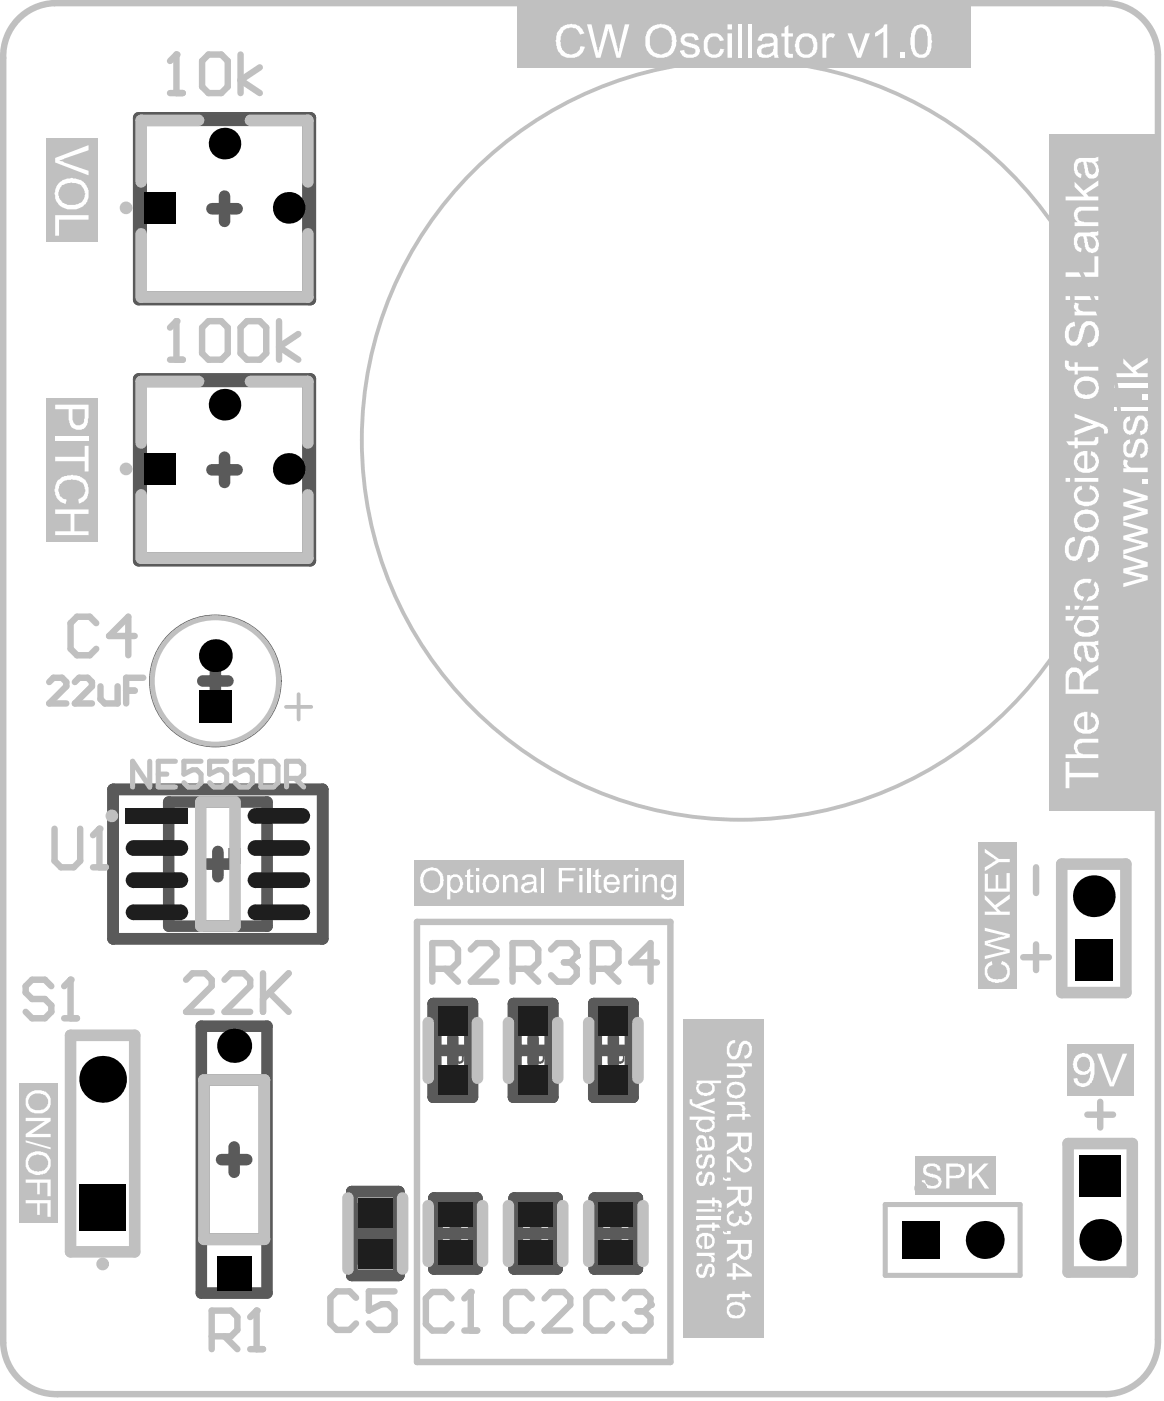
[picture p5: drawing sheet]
<svg xmlns="http://www.w3.org/2000/svg" width="153mm" height="184mm" viewBox="0 0 153 184" stroke-linecap="round" stroke-linejoin="round" font-family="sans-serif">
<g fill="none" stroke="#5a5a5a" stroke-width="1.5">
<path d="M18.2 15.5h22.6v23.9h-22.6zM18.6 15.8h21.9v23.3h-21.9zM27.9 27.4h3.3M29.5 25.8v3.3M18.2 49.8h22.6v23.9h-22.6zM18.6 50.1h21.9v23.3h-21.9zM27.9 61.8h3.3M29.5 60.1v3.3M26.7 89.5h3.3M28.3 87.8v3.4M14.9 103.8h27.5v19.6h-27.5zM22.2 105.4h12.9v16.3h-12.9z"/>
<path d="M27 113.6h3.3M28.7 111.9v3.3M26.5 134.9h8.6v35.1h-8.6zM57 131.9h5.1v12.3h-5.1zM57.3 134.4h4.5v7.3h-4.5zM57.9 138.1h3.3M59.6 136.4v3.3M67.5 131.9h5.2v12.3h-5.2zM67.9 134.4h4.5v7.3h-4.5zM68.5 138.1h3.3M70.1 136.4v3.3M78.1 131.9h5.2v12.3h-5.2z"/>
<path d="M78.4 134.4h4.5v7.3h-4.5zM79 138.1h3.3M80.7 136.4v3.3M26.8 142h8v20.9h-8zM29.1 152.4h3.4M30.8 150.8v3.3M46.3 156.6h6.2v11h-6.2zM47.3 158.8h4.1v6.7h-4.1zM57.1 157.5h5.6v9.3h-5.6zM57.5 158.5h4.8v7.3h-4.8zM67.6 157.5h5.7v9.3h-5.7zM68 158.5h4.9v7.3h-4.9z"/>
<path d="M78.2 157.5h5.6v9.3h-5.6zM78.6 158.5h4.8v7.3h-4.8zM47.7 162.1h3.3M49.4 160.5v3.3M58.2 162.1h3.4M59.9 160.5v3.3M68.8 162.1h3.3M70.5 160.5v3.3M79.3 162.1h3.4M81 160.5v3.3"/>
</g>
<circle cx="28.3" cy="89.5" r="8.6" fill="none" stroke="#5a5a5a" stroke-width=".17"/>
<circle cx="28.3" cy="89.5" r="8.3" fill="none" stroke="#5a5a5a" stroke-width=".33"/>
<g fill="#5a5a5a">
<path d="M60.1 162.5h.1a.6 .6 0 0 1 .6-.3l.2-.1 .1 .1a.87 .87 0 0 1 .9 1v.4h-.1v.2l-.5 .2-.1-.3a.6 .6 0 0 0 .6-.5v-.1h-.1a.58 .58 0 0 0-.6-.6h-.3a.71 .71 0 0 0-.7 .2 .71 .71 0 0 0 0 .8l.2 .2h.3l-.1 .4a.95 .95 0 0 1-.7-1.3z"/>
<path d="M59.9 165h1.7l-.3-.3v-.2h.2l.2 .3 .3 .3v.2h-2.1z"/>
<path d="M70.6 162.5h.1a.6 .6 0 0 1 .7-.3l.2-.1v.1a.96 .96 0 0 1 1 1.3l-.1 .2-.4 .2v.1h-.1l-.1-.3a.6 .6 0 0 0 .5-.5v-.1h-.1a.58 .58 0 0 0-.6-.6h-.2a.69 .69 0 0 0-.8 .3 .69 .69 0 0 0 .2 .9h.3l-.1 .4v-.1a.43 .43 0 0 1-.6-.4l-.1-.5h.1v-.3z"/>
<path d="M70.5 164.2l.3 .1 .8 .9a.46 .46 0 0 0 .5 .2 .46 .46 0 0 0 .3-.5h-.1v-.1l-.2-.2h-.1v-.3a.66 .66 0 0 1 .6 1 .66 .66 0 0 1-1.1 .1l-.8-.8v1.1h-.2z"/>
<path d="M58.9 140.1l.3 .1 1 .9a.38 .38 0 0 0 .6 0 .38 .38 0 0 0-.2-.6v-.1h-.2v-.2a.66 .66 0 0 1 .6 .9 .63 .63 0 0 1-1.1 .2l-.7-.9v1.1h-.3z"/>
<path d="M49.5 162.5h.1a.6 .6 0 0 1 .7-.3l.2-.1v.1a1.04 1.04 0 0 1 1.1 .9l-.1 .3a.45 .45 0 0 1-.4 .5l-.2 .1-.1-.3h.2a.57 .57 0 0 0 .2-.8 .91 .91 0 0 0-1.2-.3l-.3 .1a.61 .61 0 0 0-.1 .7 .61 .61 0 0 0 .5 .3l-.1 .4-.6-.4a1.45 1.45 0 0 1 .1-1.2z"/>
<path d="M49.5 164.4l.5-.1v.3a.39 .39 0 0 0-.5 .3 .39 .39 0 0 0 .3 .4 .5 .5 0 0 0 .6 0 .5 .5 0 0 0 .1-.6l-.2-.1 .1-.3 1.1 .3v1h-.3v-.8l-.6-.1 .1 .1a.67 .67 0 0 1-.7 .9 .62 .62 0 0 1-.6-.8v-.2z"/>
<path d="M81.2 162.5h.1a.6 .6 0 0 1 .6-.3l.2-.1v.1a1.04 1.04 0 0 1 1.1 .9l-.1 .3a.45 .45 0 0 1-.3 .5l-.3 .1-.1-.3h.2a.57 .57 0 0 0 .3-.8 .91 .91 0 0 0-1.3-.3l-.3 .1a.61 .61 0 0 0-.1 .7 .61 .61 0 0 0 .6 .3l-.1 .4h-.1l-.5-.4a1.45 1.45 0 0 1 .1-1.2z"/>
<path d="M81.2 164.4l.4-.1v.3a.39 .39 0 0 0-.4 .3 .39 .39 0 0 0 .2 .4l.2 .1a.46 .46 0 0 0 .4-.6h.3a.43 .43 0 0 0 .4 .5l.2-.1a.43 .43 0 0 0-.4-.6l.1-.3h.1a.66 .66 0 0 1 .2 1.1 .41 .41 0 0 1-.4 .2 .41 .41 0 0 1-.3-.3h-.1a.55 .55 0 0 1-.5 .4 .55 .55 0 0 1-.5-.4h-.1v-.6z"/>
<path d="M28.6 111.5h.3v1.1a.5 .5 0 0 0 .1 .6 .5 .5 0 0 0 .6 .1 .32 .32 0 0 0 .4-.4v-.1v-1.3h.3v1.2a.78 .78 0 0 1-.3 .8l-.3 .1a.83 .83 0 0 1-1.1-1z"/>
<path d="M31 111.9l.4-.3 .1-.1h.1v2.1h-.2v-1.7l-.3 .2-.2 .1z"/>
<path d="M69.7 140.3l.3-.1 .1 .2a.34 .34 0 0 0-.4 .5 .43 .43 0 0 0 .5 .4 .43 .43 0 0 0 .3-.5v-.1h.2a.4 .4 0 0 0 .2 .4 .4 .4 0 0 0 .5-.1 .45 .45 0 0 0-.3-.6v-.2a.65 .65 0 0 1 .5 .7 .65 .65 0 0 1-.7 .5l-.3-.3v.1a.62 .62 0 0 1-.7 .3 .62 .62 0 0 1-.5-.6l.1-.5z"/>
<path d="M60.1 138.4v.6a.36 .36 0 0 0 .3 .5 .36 .36 0 0 0 .4-.4v-.7zM58.9 138.1h2.1v1.1a.52 .52 0 0 1-.2 .5 .52 .52 0 0 1-.6 .1l-.2-.1-.1-.4h-.1l-.2 .3-.7 .4v-.3l.9-.7v-.6h-.9z"/>
<path d="M81.2 138.4v.7a.38 .38 0 0 0 .4 .4 .38 .38 0 0 0 .3-.4v-.7zM80 138.1h2.1v1a.57 .57 0 0 1-.4 .7 .57 .57 0 0 1-.7-.5l-.3 .3-.7 .4v-.3l.9-.7v-.6h-.9z"/>
<path d="M80.8 140.3v.7h.9zM80.5 140.1h.3l1.3 .9v.3h-1.3v.2h-.3v-.2h-.5v-.3h.5z"/>
<path d="M70.7 138.4v.6a.36 .36 0 0 0 .3 .5 .36 .36 0 0 0 .4-.4v-.7zM69.5 138.1h2.1v1.2a.54 .54 0 0 1-.4 .5 .54 .54 0 0 1-.6-.1l-.1-.4-.1 .1-.9 .6v-.3l.5-.4a.58 .58 0 0 0 .5-.6v-.3h-1z"/>
</g>
<g fill="none" stroke="#c0c0c0" stroke-width="1.5">
<path d="M26.1 15.8h-7.5v8.1M32.9 15.8h7.6v8.1M18.6 30.7v8.4h21.9v-8.4M26.1 50.1h-7.5v8.1M32.9 50.1h7.6v8.1M18.6 65v8.4h21.9v-8.4M26.4 105.4h4.5v16.3h-4.5zM139.7 113.6h8.4v16.9h-8.4zM9.3 136.1h8.4v28.4h-8.4zM56.3 134.4v7.3M62.8 134.4v7.3M66.9 134.4v7.3"/>
<path d="M73.4 134.4v7.3M77.4 134.4v7.3M83.9 134.4v7.3M26.8 142h8v20.9h-8zM45.8 157.5v9.3M53 157.5v9.3M56.3 158.5v7.3M63.5 158.5v7.3M66.9 158.5v7.3M74 158.5v7.3M77.4 158.5v7.3M84.6 158.5v7.3"/>
<path d="M140.5 150.3h8.4v16.9h-8.4z"/>
</g>
<path d="M116.4 158.3h17.8v9.3h-17.8z" fill="none" stroke="#c0c0c0" stroke-width=".66"/>
<path d="M.4 7.6v168.9M7.2 .4h137.9M152.3 7.2v168.9M54.8 121.2h33.4v57.8h-33.4zM7.6 183.2h138" fill="none" stroke="#c0c0c0" stroke-width=".84"/>
<path d="M37.6 92.9h3.3M39.3 91.3v3.3" fill="none" stroke="#c0c0c0" stroke-width=".5"/>
<path d="M2.5 142.4h5.1v18.4h-5.1z" fill-rule="evenodd" fill="#c0c0c0"/>
<g fill="#fff">
<path d="M3.4 146.9h3.3v.5l-2.6 1.6h2.6v.5h-3.3v-.5l2.5-1.6h-2.5z"/>
<path d="M3.4 149.9l3.3 .9v.3l-3.3-1z"/>
<path d="M3.4 155h3.3v2.2h-.5v-1.7h-1v1.5h-.3v-1.5h-1.5z"/>
<path d="M3.4 157.7h3.3v2.2h-.5v-1.7h-1v1.5h-.3v-1.5h-1.5z"/>
<path d="M4 144.1a1.12 1.12 0 0 0-.1 1.4 1.12 1.12 0 0 0 1.2 .4 1.06 1.06 0 0 0 1-.5 1.06 1.06 0 0 0 .1-1.1 .43 .43 0 0 0-.5-.4l-.1-.1a1.64 1.64 0 0 0-1.6 .3zM3.9 143.6a2.09 2.09 0 0 1 2.3 0 1.57 1.57 0 0 1 .3 2 1.57 1.57 0 0 1-1.8 .7 1.52 1.52 0 0 1-1.3-1 1.52 1.52 0 0 1 .5-1.7z"/>
<path d="M4.2 151.9a1.4 1.4 0 0 0-.5 1.2 1.03 1.03 0 0 0 1 .8 1.33 1.33 0 0 0 1.5-.5v-.1a1.06 1.06 0 0 0-.9-1.5l-.5-.1zM3.9 151.7l.2-.1a1.91 1.91 0 0 1 2.2 .2 1.58 1.58 0 0 1-.7 2.6 1.81 1.81 0 0 1-2.1-.7 1.75 1.75 0 0 1 .4-2z"/>
</g>
<path d="M7.2 108.9v4.3l.8 .8h1.7l.8-.8v-4.3M12.2 114h1.7M13.1 108.9v5.1M136.3 114v3.4" fill="none" stroke="#c0c0c0" stroke-width=".84"/>
<circle cx="13.1" cy="108.9" r=".42" fill="#c0c0c0"/>
<path d="M6.5 89.6l.5-.5h1.2l.5 .5v.6l-2.2 2.3h2.2M9.8 89.6l.6-.5h1.1l.6 .5v.6l-2.3 2.3h2.3M12.7 81.9l-.9-.8h-1.7l-.8 .8v3.4l.8 .8h1.7l.9-.8M13.2 90.2v1.7l.6 .6h1.7v-2.3M16.6 90.8h1.1M17.7 83.6h-3.4l2.6-2.5v5M18.8 89.1h-2.2v3.4M13.1 108.9l-.9 .9" fill="none" stroke="#c0c0c0" stroke-width=".84"/>
<path d="M6.1 52.3h6.8v18.9h-6.8z" fill-rule="evenodd" fill="#c0c0c0"/>
<g fill="#fff">
<path d="M7.3 57.3h4.3v.6h-4.3z"/>
<path d="M7.3 60h3.8v-1.4h.5v3.4h-.5v-1.4h-3.8z"/>
<path d="M7.7 63.1l.7-.4a3.2 3.2 0 0 1 1.9-.1h.2l.1 .1a1.46 1.46 0 0 1 .9 .8 2.55 2.55 0 0 1-.1 2l-.4 .4-.6 .3-.1-.6 .2-.1a1.13 1.13 0 0 0 .6-1.6l-.2-.4a2.58 2.58 0 0 0-2.2-.3l-.4 .1a1.24 1.24 0 0 0-.5 1.6 .45 .45 0 0 0 .4 .5l.6 .3-.2 .6-.1-.1a1.55 1.55 0 0 1-1.2-1.5l-.1-.1 .1-.5a1.42 1.42 0 0 1 .4-1z"/>
<path d="M7.3 67h4.3v.6h-1.8v2.2h1.8v.5h-4.3v-.5h2v-2.2h-2z"/>
<path d="M9.5 53.8v1.4l.1 .1a.74 .74 0 0 0 .6 .6 .74 .74 0 0 0 .8-.3l.1-.6v-1.2zM7.3 53.2h4.3v1.8v.1a1.25 1.25 0 0 1-1.6 1.4l-.1-.1a.59 .59 0 0 1-.6-.5l-.3-.7v-1.4h-1.7z"/>
</g>
<path d="M27.8 175.6h2.6l.8-.8v-1.7l-.8-.8h-2.6v5M29.5 175.6l1.7 1.7M32.9 177.3h1.7M33.8 172.3v5" fill="none" stroke="#c0c0c0" stroke-width=".84"/>
<circle cx="33.8" cy="172.3" r=".42" fill="#c0c0c0"/>
<path d="M33.8 172.3l-.9 .8M46.8 170.6l-.8-.9h-1.7l-.8 .9v3.4l.8 .8h1.7l.8-.8M51.9 169.7h-3.4v2.6l1.7-.9h.9l.8 .9v1.7l-.8 .8h-1.7l-.9-.8M59.4 170.7l-.9-.9h-1.6l-.9 .9v3.3l.9 .9h1.6l.9-.9M61.1 174.9h1.7M61.9 169.8v5.1M69.9 170.7l-.8-.9h-1.7l-.8 .9v3.3l.8 .9h1.7l.8-.9M71.6 170.7l.9-.9h1.7l.8 .9v.8l-3.4 3.4h3.4" fill="none" stroke="#c0c0c0" stroke-width=".84"/>
<circle cx="61.9" cy="169.8" r=".42" fill="#c0c0c0"/>
<path d="M143 146.5h3.4M144.7 144.8v3.4M61.9 169.8l-.8 .9" fill="none" stroke="#c0c0c0" stroke-width=".84"/>
<path d="M140.3 137.2h8.8v6.8h-8.8z" fill-rule="evenodd" fill="#c0c0c0"/>
<g fill="#fff">
<path d="M144.3 138.5h.6l1.3 3.8 1.5-3.8h.6l-1.8 4.3h-.5z"/>
<path d="M142 139.1a1.01 1.01 0 0 0-.3 1 1.01 1.01 0 0 0 .8 .8 .91 .91 0 0 0 .8-1.4 .77 .77 0 0 0-1-.6zM141.7 138.7h.1a1.37 1.37 0 0 1 2.1 1l.1 .1v.5a3.7 3.7 0 0 1-.3 1.7 1.32 1.32 0 0 1-1.4 .9 1.32 1.32 0 0 1-1.1-1.1l.5-.1 .1 .2a.7 .7 0 0 0 1.1 .4 1.9 1.9 0 0 0 .6-1.4v-.1l-.2 .1a1.22 1.22 0 0 1-1.4 .3 1.22 1.22 0 0 1-.7-1.2l-.1-.2 .2-.6z"/>
</g>
<path d="M6.8 129.6l-.9-.8h-1.7l-.8 .8v.9l.8 .8h1.7l.9 .9v.8l-.9 .8h-1.7l-.8-.8M8.4 133.8h1.7M9.3 128.8v5M134.6 125.8h3.4M136.3 124.1v3.4" fill="none" stroke="#c0c0c0" stroke-width=".84"/>
<circle cx="9.3" cy="128.8" r=".42" fill="#c0c0c0"/>
<path d="M9.3 128.8l-.9 .8" fill="none" stroke="#c0c0c0" stroke-width=".84"/>
<path d="M6.1 18.2h6.8v13.6h-6.8z" fill-rule="evenodd" fill="#c0c0c0"/>
<g fill="#fff">
<path d="M7.3 20.8l4.3-1.7v.7l-3.8 1.3 3.8 1.4v.5l-4.3-1.6z"/>
<path d="M7.3 28.3h4.3v.6h-3.8v2.1h-.5z"/>
<path d="M8.2 24.3a1.79 1.79 0 0 0-.4 1.7v.2a1.64 1.64 0 0 0 1.5 .7h.2a1.6 1.6 0 0 0 1-.2 1.36 1.36 0 0 0 .5-1.9l-.3-.4a2.34 2.34 0 0 0-2-.3zM7.9 23.9a2.7 2.7 0 0 1 2.4-.3 2.02 2.02 0 0 1 1 3.1v.1a2.6 2.6 0 0 1-2.9 .6 1.9 1.9 0 0 1-1.1-1.7l-.1-.4 .2-.8z"/>
</g>
<path d="M67.4 127.3h2.6l.8-.8v-1.7l-.8-.8h-2.6v5M69.1 127.3l1.7 1.7M72.5 124.8l.8-.8h1.7l.9 .8v.9" fill="none" stroke="#c0c0c0" stroke-width=".84"/>
<circle cx="75.9" cy="125.7" r=".42" fill="#c0c0c0"/>
<path d="M56.9 127.3h2.5l.8-.8v-1.7l-.8-.8h-2.5v5M58.6 127.3l1.6 1.7M61.9 124.8l.9-.8h1.7l.8 .8v.9l-3.4 3.3h3.4M74.2 126.5h.8M75 126.5l.9 .8v.9l-.9 .8h-1.7l-.8-.8M75.9 125.7l-.9 .8" fill="none" stroke="#c0c0c0" stroke-width=".84"/>
<path d="M120.5 152h10.5v5.1h-10.5z" fill-rule="evenodd" fill="#c0c0c0"/>
<g fill="#fff">
<path d="M121.6 153.2a1.8 1.8 0 0 1 1.7-.1l.3 .3 .1 .2v.3h-.4a.58 .58 0 0 0-.6-.6l-.7 .1-.2 .2a.34 .34 0 0 0 .3 .5v.1h.3v.1a1.54 1.54 0 0 1 1.3 .6h.1a1.06 1.06 0 0 1-.3 1.1 1.06 1.06 0 0 1-1.1 .2 1.14 1.14 0 0 1-1.1-1.1h.4l.1 .3a.43 .43 0 0 0 .5 .4l.3 .1a.75 .75 0 0 0 .9-.6l-.1-.1a.32 .32 0 0 0-.5-.3v-.1h-.3l-.6-.3a.77 .77 0 0 1-.5-1.1z"/>
<path d="M127.4 152.9h.4v1.6l1.6-1.6h.6l-1.3 1.4 1.4 1.9h-.6l-1.1-1.7-.6 .5v1.2h-.4z"/>
<path d="M124.9 153.4v1.1h.8a.57 .57 0 0 0 .7-.3 .57 .57 0 0 0-.1-.7l-.1-.1zM124.5 152.9h1.5l.1 .1a.89 .89 0 0 1 .8 1.1h-.1a.59 .59 0 0 1-.6 .7v.1h-1.3v1.3h-.4z"/>
</g>
<path d="M128.7 110.7h5v19.3h-5z" fill-rule="evenodd" fill="#c0c0c0"/>
<g fill="#fff">
<path d="M129.9 126.6l.6-.3v.5a.93 .93 0 0 0-.7 1 .93 .93 0 0 0 .7 .8l.3 .1a2.09 2.09 0 0 0 1.5-.3v-.1a.99 .99 0 0 0-.5-1.5h-.2l.2-.5 .2 .1a.75 .75 0 0 1 .6 .6 .7 .7 0 0 1 .2 .8 1.3 1.3 0 0 1-1.3 1.3l-.2 .1h-.4v-.1a1.31 1.31 0 0 1-1.4-1.4l.1-.7h.1z"/>
<path d="M129.5 121.9l3.3 .9v.4l-2.9 .8h.4v.1l2.5 .7v.4l-3.3 .9v-.4l2.8-.7-.6-.1-2.2-.7v-.5l2.1-.6 .7-.1-2.8-.6z"/>
<path d="M129.5 117.6l1.4 1.4 1.9-1.5v.6l-1.7 1.2 .5 .5h1.2v.4h-3.3v-.4h1.6l-1.6-1.6z"/>
<path d="M129.5 114.8h.4v2h1.1v-1.8h.3v1.8h1.1v-2h.4v2.4h-3.3z"/>
<path d="M129.5 111.6l1.9 1.3h1.4v.4h-1.4l-1.9 1.2v-.5l1.5-.9v-.1h-.1l-1.4-.9z"/>
</g>
<path d="M95 134.1h5.5v41.8h-5.5z" fill-rule="evenodd" fill="#c0c0c0"/>
<g fill="#fff">
<path d="M96.1 136.8l.6-.1v.4h-.1a.76 .76 0 0 0-.7 1l.1 .3a.43 .43 0 0 0 .5 .4 .43 .43 0 0 0 .5-.5l.2-.7a.85 .85 0 0 1 .5-.7 .85 .85 0 0 1 .9 .2 1.59 1.59 0 0 1-.1 1.9l-.5 .2-.1-.5h.2a.86 .86 0 0 0 0-1.5 .43 .43 0 0 0-.5 .5l-.1 .1a1.89 1.89 0 0 1-.5 1.4 1 1 0 0 1-1.4-.7 1.71 1.71 0 0 1 .4-1.6z"/>
<path d="M95.6 139.8h3.3v.4h-1.2l.2 .1v.2a.61 .61 0 0 1 0 .9 .71 .71 0 0 1-.8 .3h-1.5v-.4h1.6a.59 .59 0 0 0 .5-.6l-.1-.1a.32 .32 0 0 0-.4-.3l-.1-.1h-1.5z"/>
<path d="M95.6 144.8h2.4v.4h-.4l.4 .3a.42 .42 0 0 1-.1 .6l-.4-.2v-.1a.34 .34 0 0 0-.2-.5v-.1h-1.7z"/>
<path d="M95.8 146.4h1.8v-.3h.4v.3h.6l.2 .4h-.8v.4h-.4v-.4h-1.4v.1h-.3v.3l-.3 .1v-.1a.63 .63 0 0 1 .2-.7z"/>
<path d="M95.6 152h.3l.4 .2 .7 .7a1.43 1.43 0 0 0 1.2 .8v-.1a.62 .62 0 0 0 .3-.7 .62 .62 0 0 0-.6-.5l.1-.4 .1 .1a1.01 1.01 0 0 1 .8 1.2 1.01 1.01 0 0 1-1.4 .7l-1.5-1.5v1.6h-.4z"/>
<path d="M95 154.8l.2-.1 .2 .3h.2v-.2h.5v.4l-.9-.1-.2-.1z"/>
<path d="M95.9 159.3l.5-.2 .1 .4h-.1a.43 .43 0 0 0-.5 .5v.1v.1a.64 .64 0 0 0 .8 .6 .64 .64 0 0 0 .5-.8l-.1-.1h.4a.53 .53 0 0 0 .6 .7 .53 .53 0 0 0 .5-.7l-.3-.3-.3-.1 .1-.4a.99 .99 0 0 1 .6 1.5 .72 .72 0 0 1-1.2 .1l-.1-.1a.87 .87 0 0 1-1 .6v-.1h-.2a1.08 1.08 0 0 1-.6-1.2l.2-.5z"/>
<path d="M95 161.9l.2-.1 .1 .2 .3 .1v-.3h.5v.4h-.5a.43 .43 0 0 1-.6-.3z"/>
<path d="M95.7 170.2h.2v-.1h1.7v-.4h.4v.4h.6l.2 .4h-.8v.3h-.4v-.3h-1.3a.3 .3 0 0 0-.4 .3l-.3 .1z"/>
<path d="M96.3 142.6a.79 .79 0 0 0-.4 1l.3 .2a1.04 1.04 0 0 0 1.5-.4v-.2a.89 .89 0 0 0-.9-.7zM95.9 142.4l.5-.2a1.33 1.33 0 0 1 1.5 .5l.1 .3a1.05 1.05 0 0 1-.8 1.3l-.2 .1-.4-.1a.91 .91 0 0 1-1-1.1 .78 .78 0 0 1 .3-.7z"/>
<path d="M97.5 149.4v.9a.53 .53 0 0 0 .3 .7v.1h.3l.4-.4v-1.3zM95.6 148.9h3.3v1.7l-.1 .1a.82 .82 0 0 1-.5 .8 .82 .82 0 0 1-.9-.3l-.2-.1-.1-.5-.1 .1v.2l-.5 .3-.9 .5v-.5l.7-.4a1.1 1.1 0 0 0 .7-.9v-.5h-1.4z"/>
<path d="M97.5 156.4v.9a.56 .56 0 0 0 .1 .6 .56 .56 0 0 0 .5 .2 .68 .68 0 0 0 .4-.7v-1zM95.6 156h3.3v1.7l-.2 .5a1 1 0 0 1-1.2 .2l-.3-.3v-.2h-.1v-.2l-.4 .5-1.1 .6v-.5l1-.6 .4-.5v-.8h-1.4z"/>
<path d="M97.5 163.5v.9a.53 .53 0 0 0 .3 .7v.1h.3v-.1l.3-.1 .1-.2v-1.3zM95.6 163h3.3v1.7l-.1 .1a.75 .75 0 0 1-.9 .8l-.2-.1a.78 .78 0 0 1-.6-.6v-.2l-.6 .6-.9 .6v-.6l.8-.4 .3-.3a.48 .48 0 0 0 .3-.6v-.5h-1.4z"/>
<path d="M96.8 166.4v1h1.4zM96.4 166h.4l2.1 1.5v.3h-2.1v.4h-.4v-.4h-.8v-.4h.8z"/>
<path d="M96.1 171.7l-.1 .1a.69 .69 0 0 0 0 .7 .69 .69 0 0 0 .6 .4h.1h.3a.64 .64 0 0 0 .7-.6 .64 .64 0 0 0-.6-.7l-.1-.1h-.5zM96 171.3l.4-.1a1.33 1.33 0 0 1 1.5 .5 1.06 1.06 0 0 1-.9 1.6 1.06 1.06 0 0 1-1.1-.3 1.06 1.06 0 0 1-.3-1.1l.2-.4z"/>
</g>
<path d="M89.9 134.1h5.1v41.8h-5.1z" fill-rule="evenodd" fill="#c0c0c0"/>
<g fill="#fff">
<path d="M90.7 144.5h.3v.4l.2 .2 .4 .1 2.4-.9v.4l-1.9 .7 1.9 .7v.3l-2.4-.8-.3-.2a.66 .66 0 0 1-.6-.9z"/>
<path d="M91.9 151.8l.4-.1 .1 .4a.6 .6 0 0 0-.5 .4 .6 .6 0 0 0 .2 .7h.4l.1-.3a1.52 1.52 0 0 1 .6-1.2 .71 .71 0 0 1 .8 .6v.1a.81 .81 0 0 1-.6 1.1l-.1-.3a.64 .64 0 0 0 .4-.9 .26 .26 0 0 0-.3-.1 .26 .26 0 0 0-.2 .2h-.1v.4h-.1l-.1 .3a.6 .6 0 0 1-.5 .5 .6 .6 0 0 1-.6-.2h-.1a1.31 1.31 0 0 1 .2-1.6z"/>
<path d="M91.7 154.2l.6-.3 .1 .5a.58 .58 0 0 0-.5 .4 .58 .58 0 0 0 .2 .6 .3 .3 0 0 0 .3 0 .3 .3 0 0 0 .2-.3l.1-.5a.45 .45 0 0 1 .4-.5v-.1a.66 .66 0 0 1 .9 .7v.3a.78 .78 0 0 1-.3 .7l-.3 .1-.1-.3v-.1h.2l.2-.2v-.2a.45 .45 0 0 0-.3-.6l-.2 .1-.1 .3a1.45 1.45 0 0 1-.5 1.1 .66 .66 0 0 1-1-.7v-.1v-.4z"/>
<path d="M91.6 157.7h2.1v-.3h.3v.3h.3a.64 .64 0 0 1 .6 .4 .64 .64 0 0 1-.1 .7l-.3-.1 .1-.3h-.1v-.2l-.5-.1v.5h-.3v-.4h-2.1z"/>
<path d="M91.6 159.9h3.2v.4h-3.2z"/>
<path d="M91.7 161h.3h1.7v-.3h.3v.3h.5l.3 .4h-.8v.4h-.3v-.4h-1.4a.28 .28 0 0 0-.3 .1 .28 .28 0 0 0 0 .3h-.4v-.3z"/>
<path d="M91.6 164.7h2.4v.3h-.4a.58 .58 0 0 1 .4 .6l-.1 .3h-.4a.4 .4 0 0 0 .1-.5 .4 .4 0 0 0-.4-.2v-.1h-1.6z"/>
<path d="M91.9 166.2l.4-.2 .1 .4a.6 .6 0 0 0-.5 .5 .6 .6 0 0 0 .2 .6h.4l.1-.2a1.52 1.52 0 0 1 .6-1.2 .71 .71 0 0 1 .8 .5v.2a.81 .81 0 0 1-.6 1.1l-.1-.4a.64 .64 0 0 0 .4-.8 .26 .26 0 0 0-.3-.2 .26 .26 0 0 0-.2 .3h-.1v.3h-.1l-.1 .4a.6 .6 0 0 1-.5 .5 .6 .6 0 0 1-.6-.3h-.1a1.31 1.31 0 0 1 .2-1.5z"/>
<path d="M92.1 142.5a.55 .55 0 0 0-.2 .7 .55 .55 0 0 0 .6 .4h.5a.68 .68 0 0 0 .6-1 1.49 1.49 0 0 0-1.5-.1zM91.6 142h3.2v.4h-1.1a.96 .96 0 0 1-.2 1.5l-.3 .1a1.33 1.33 0 0 1-1.6-.5v-.6v-.3l.3-.1v-.1h-.3z"/>
<path d="M90.7 146.8h3.3v.4h-.3a.88 .88 0 0 1 0 1.3 1.74 1.74 0 0 1-1.3 .3l-.1-.1a.81 .81 0 0 1-.7-.5v-.6v-.2l.3-.2h-1.2zM92.1 147.3v.1a.45 .45 0 0 0 0 .8 1.04 1.04 0 0 0 1.6-.2 .66 .66 0 0 0-.8-.8z"/>
<path d="M92.1 149.6v.1a.43 .43 0 0 0-.2 .6l.1 .3 .1 .1a.63 .63 0 0 0 .7 .1l-.1-.6a.46 .46 0 0 0-.5-.6zM91.8 149.3a.72 .72 0 0 1 1.1 .6l.1 .1 .1 .8a.48 .48 0 0 0 .6-.6 .46 .46 0 0 0-.5-.6l.1-.4v.1a.45 .45 0 0 1 .5 .3l.1 .1a1.79 1.79 0 0 1-.1 1.4l-.3 .1h-1.7v.1h-.2v-.4h.3v-.1a1.11 1.11 0 0 1-.1-1.5z"/>
<path d="M94.4 158.9h.4v.4h-.4zM91.6 158.9h2.4v.4h-2.4z"/>
<path d="M93 162.5v1.3l.1-.1a.59 .59 0 0 0 .6-.4 .59 .59 0 0 0-.3-.7l-.2-.1zM92 162.2h.1a1.55 1.55 0 0 1 1.7 .3 1.44 1.44 0 0 1 0 1.3l-.6 .4h-.5v-1.7a.68 .68 0 0 0-.8 .4 .68 .68 0 0 0 .3 .8h.2l-.1 .5-.2-.1a1.02 1.02 0 0 1-.5-1.4z"/>
</g>
<path d="M138 17.6h7.8v88.9h-7.8z" fill-rule="evenodd" fill="#c0c0c0"/>
<g fill="#fff">
<path d="M140.2 100.1h.5v1.5h3.8v.6h-3.8v1.4h-.5z"/>
<path d="M141.5 97.4l.5-.3h2.5v.5h-2.1l-.1 .1a.51 .51 0 0 0-.5 .2 .51 .51 0 0 0 0 .6 .58 .58 0 0 0 .6 .6h2.1v.5h-4.3v-.5h1.5a1.04 1.04 0 0 1-.3-1.5z"/>
<path d="M140.7 70.8l.6-.2 .1 .5a1.08 1.08 0 0 0-.8 1.3l.1 .3a.46 .46 0 0 0 .6 .4 .3 .3 0 0 0 .4-.3h.1v-.4a2.95 2.95 0 0 1 .7-1.7l.4-.2a1.22 1.22 0 0 1 1.6 1.1v.1v.7a1.74 1.74 0 0 1-1.1 1.5h-.3l-.1-.5 .5-.2a1.55 1.55 0 0 0 .2-2.1l-.5-.1a.59 .59 0 0 0-.5 .6h-.1l-.2 1a1.14 1.14 0 0 1-1.2 1.1 1.35 1.35 0 0 1-1.1-1.6v-.3l.1-.5z"/>
<path d="M141.7 64.1l.6-.3 .1 .5h-.1a.77 .77 0 0 0-.6 .8 .77 .77 0 0 0 .7 .8 1.89 1.89 0 0 0 1.5-.2v-.1a.52 .52 0 0 0 .1-.8 .62 .62 0 0 0-.7-.5l.1-.5h.1a1.34 1.34 0 0 1 1 1.2 1.61 1.61 0 0 1-.6 1.3 1.83 1.83 0 0 1-2.5-.5l-.1-.5a1.71 1.71 0 0 1 .4-1.2z"/>
<path d="M140.2 58h1.1v-.5h.5v.5h1.9a.3 .3 0 0 0 .3-.2 .3 .3 0 0 0 0-.3l.5-.1a.92 .92 0 0 1-.4 1.1h-2.3v.4h-.5v-.4h-.7z"/>
<path d="M141.3 54.4l3.3 1.2 .5 .1 .3 .3a.72 .72 0 0 1 .3 .7l-.1 .3h-.5h.1a.75 .75 0 0 0-.7-.9l-3.2 1.1v-.5l1.8-.7 .8-.2-2.6-.9z"/>
<path d="M140.2 47.4l.4 .1v.2a.36 .36 0 0 0 0 .4 .36 .36 0 0 0 .4 .1h.3v-.6h.5v.6h2.7v.5h-2.7v.5h-.5v-.5h-.3a.83 .83 0 0 1-.9-1.1z"/>
<path d="M140.8 42.5l.5-.2 .1 .6a.92 .92 0 0 0-.8 1.2v.2a.64 .64 0 0 0 .4 .5 .64 .64 0 0 0 .7-.1l.1-.5a2.78 2.78 0 0 1 .6-1.6 1.15 1.15 0 0 1 2 .5h.1a2.34 2.34 0 0 1-.3 1.9l-.2 .2a.81 .81 0 0 1-.8 .4h-.1l-.1-.5a1.02 1.02 0 0 0 1-.9 1.04 1.04 0 0 0-.7-1.5l-.3 .1a.45 .45 0 0 0-.3 .5l-.3 1a1.24 1.24 0 0 1-.9 1.1h-.2a1.04 1.04 0 0 1-1-.4 2.19 2.19 0 0 1 .1-2.2z"/>
<path d="M141.4 39.8l.5 .1a.57 .57 0 0 0 0 .6 .57 .57 0 0 0 .5 .4h2.1v.6h-3.2v-.6h.5h-.3l-.2-.2v-.2v-.4z"/>
<path d="M140.2 35.8h3.8v-2.1h.5v2.7h-4.3z"/>
<path d="M141.6 27.4l.3-.2h2.6v.5h-2a.68 .68 0 0 0-.7 .9l.2 .4 .6 .2h1.9v.5h-3.2v-.5h.5a.77 .77 0 0 1-.5-.7v-.1v-.5z"/>
<path d="M141.3 23.9l1.2 1.2 2-1.4v.7l-1.6 1 .3 .4h1.3v.5h-4.3v-.5h2.4l-1.3-1.2z"/>
<path d="M142 94.3a.93 .93 0 0 0-.2 1 .93 .93 0 0 0 .8 .6v-1.7h-.2zM141.8 93.8l.8-.2h.4v2.3a1.02 1.02 0 0 0 1.1-1.1l-.1-.1a.44 .44 0 0 0-.5-.5v-.6a1.38 1.38 0 0 1 1 1.7 1.33 1.33 0 0 1-1.6 1.1h-.1a1.44 1.44 0 0 1-1.4-.8 1.44 1.44 0 0 1 .2-1.5z"/>
<path d="M140.8 88.5l-.2 .6v1.5h1.4v-1.3a.79 .79 0 0 0-.8-1zM140.8 87.8a1.27 1.27 0 0 1 1.5 .4l.2 .7 .1-.2 .4-.5 1.5-.8v.7l-1 .6a1.54 1.54 0 0 0-1 1.1v.8h2v.6h-4.3v-2.3a.88 .88 0 0 1 .6-1z"/>
<path d="M142.9 84.9l.1 .3 .2 .9a.32 .32 0 0 0 .4 .4 .32 .32 0 0 0 .4-.4 .93 .93 0 0 0-.7-1.2zM141.7 84.4h.1h2.2l.5-.2v.6h-.4l-.1 .1a1.52 1.52 0 0 1 .4 1.7 .97 .97 0 0 1-.9 .5l-.4-.2a1.12 1.12 0 0 1-.4-1.1l-.2-.7a.28 .28 0 0 0-.2-.2 .28 .28 0 0 0-.3 0 .87 .87 0 0 0 .3 1.6l-.1 .5a1.19 1.19 0 0 1-.9-1.3v-.6l.1-.4z"/>
<path d="M140.2 81h4.3v.5h-.5a1.08 1.08 0 0 1 .3 1.6l-.1 .2a2.01 2.01 0 0 1-2 .3h-.2v-.1a1.11 1.11 0 0 1-.7-1.5l.1-.3 .3-.1h-1.5zM142 81.7a.74 .74 0 0 0-.3 .9 .74 .74 0 0 0 .8 .5l.1 .1 .8-.1a.76 .76 0 0 0 .6-1 .42 .42 0 0 0-.4-.4 .7 .7 0 0 0-.7-.2z"/>
<path d="M140.2 79.6h.6v.5h-.6zM141.3 79.6h3.2v.5h-3.2z"/>
<path d="M142.1 76.8l-.1 .1a.82 .82 0 0 0-.3 .8 .82 .82 0 0 0 .7 .7h.1a1.56 1.56 0 0 0 1.5-.5 .77 .77 0 0 0-.1-.9v-.1a1.72 1.72 0 0 0-1.6-.1zM141.8 76.3a2.32 2.32 0 0 1 2.2 0 1.48 1.48 0 0 1 0 2.4l-.2 .1a1.67 1.67 0 0 1-1.8 0h-.2a1.72 1.72 0 0 1-.4-2z"/>
<path d="M142.1 67.7a.81 .81 0 0 0-.4 .9h.1a.72 .72 0 0 0 .6 .7l.4 .1 .3-.1a.86 .86 0 0 0 1-.7 .86 .86 0 0 0-.6-1h-.1h-.9zM141.8 67.3a2.03 2.03 0 0 1 2.3 .1 1.52 1.52 0 0 1 0 2.1 1.73 1.73 0 0 1-1.7 .3 1.19 1.19 0 0 1-1-.6 1.46 1.46 0 0 1 .4-1.9z"/>
<path d="M140.2 62.8h.6v.5h-.6zM141.3 62.8h3.2v.5h-3.2z"/>
<path d="M142.1 60a.81 .81 0 0 0-.4 .8l.1 .1a.73 .73 0 0 0 .8 .7v-1.7zM141.8 59.5l.7-.2h.5v2.3h.2a.85 .85 0 0 0 .8-1.2v-.3l-.5-.2v-.6a1.41 1.41 0 0 1 .7 2.3 1.58 1.58 0 0 1-1.5 .5 1.56 1.56 0 0 1-1.4-1.1 1.36 1.36 0 0 1 .5-1.4z"/>
<path d="M141.9 50.3a.92 .92 0 0 0-.1 1 .92 .92 0 0 0 .9 .5 1.09 1.09 0 0 0 1.4-1 1.08 1.08 0 0 0-1.2-.7 1.08 1.08 0 0 0-1 .2zM141.8 49.8a2 2 0 0 1 2.5 .3l.1 .2a1.32 1.32 0 0 1-.1 1.5 1.72 1.72 0 0 1-2 .5 1.32 1.32 0 0 1-1-1.3v-.6z"/>
<path d="M140.2 38.9h.6v.5h-.6zM141.3 38.9h3.2v.5h-3.2z"/>
<path d="M142.9 31.1l.2 .8a.68 .68 0 0 0 .4 .7v.1a.63 .63 0 0 0 .6-.4 .63 .63 0 0 0-.1-.6v-.3h-.1a1.08 1.08 0 0 0-1-.3zM141.8 30.6h1.6l1.1-.2v.5l-.1 .1h-.4v.1a1.35 1.35 0 0 1 0 2.1l-.4 .1a1.02 1.02 0 0 1-.9-1.1l-.2-1a.45 .45 0 0 0-.7 .1 .72 .72 0 0 0 0 .9 .6 .6 0 0 0 .5 .5l-.1 .5a1.19 1.19 0 0 1-.9-1.3v-.6a.81 .81 0 0 1 .5-.7z"/>
<path d="M142.9 21.3l.1 .4 .2 1 .2 .2h.1v.1a.68 .68 0 0 0 .6-.5 .68 .68 0 0 0-.1-.7v-.1a.71 .71 0 0 0-.8-.3zM141.6 20.9l.3-.1h2.2v-.1l.4-.1v.6l-.5 .1a1.79 1.79 0 0 1 .5 1.7 .88 .88 0 0 1-.9 .5 .88 .88 0 0 1-.8-.7l-.1-.1-.2-1.3-.1-.1a.74 .74 0 0 0-.6 1.1v.3l.5 .2-.1 .5a1.26 1.26 0 0 1-.9-1.5v-.6h.1v-.2z"/>
</g>
<path d="M145.8 17.6h6.1v88.9h-6.1z" fill-rule="evenodd" fill="#c0c0c0"/>
<g fill="#fff">
<path d="M147.8 72.9l3.2 1v.6l-2.5 .6 2.5 .6v.5l-3.2 1v-.5l2.5-.7-2.5-.7v-.6l2.4-.6-2.4-.7z"/>
<path d="M147.8 68.6l3.2 .9v.6l-2.5 .6 2.5 .7v.5l-3.2 1v-.6l2.5-.7-2.5-.7v-.5l2.4-.7-2.4-.6z"/>
<path d="M147.8 64.2l3.2 1v.5l-2.5 .6 2.5 .7v.6l-3.2 .9v-.6l2.5-.7-2.5-.7v-.5l2.4-.6-2.4-.7z"/>
<path d="M150.3 63h.7v.6h-.7z"/>
<path d="M147.9 60.4l.4 .1v.1a.52 .52 0 0 0 .4 .8v.1h2.3v.6h-3.2v-.5h.5l-.1-.1a.66 .66 0 0 1-.3-1.1z"/>
<path d="M148.1 57.9l.5-.1 .1 .5a.74 .74 0 0 0-.5 1 .39 .39 0 0 0 .5 .3 .39 .39 0 0 0 .2-.5l.2-.5a.97 .97 0 0 1 .4-.8l.3-.1a.88 .88 0 0 1 1.1 .6l.1 .1v.4a1.09 1.09 0 0 1-1 1.4l-.1-.5a.81 .81 0 0 0 .5-1.4 .32 .32 0 0 0-.4-.1 .32 .32 0 0 0-.2 .2h-.1v.3l-.3 .7a.82 .82 0 0 1-.6 .8 .82 .82 0 0 1-.9-.4 2.12 2.12 0 0 1 0-1.7z"/>
<path d="M148.1 54.9l.5-.2 .1 .5-.1 .1a.73 .73 0 0 0-.3 1.1v.2l.3 .1v-.1a.32 .32 0 0 0 .3-.4l.4-1a.45 .45 0 0 1 .3-.5 .81 .81 0 0 1 1.3 .6l.1 .6v.3a1.1 1.1 0 0 1-.5 .9l-.5 .1-.1-.5a.82 .82 0 0 0 .7-.7 .82 .82 0 0 0-.3-.8l-.4-.1-.2 .3-.1 .3a1.89 1.89 0 0 1-.5 1.3l-.1 .1a1.01 1.01 0 0 1-1.2-1.3 .82 .82 0 0 1 .3-.8z"/>
<path d="M146.6 53.4h4.4v.6h-4.4z"/>
<path d="M150.3 51.8h.7v.7h-.7z"/>
<path d="M146.6 50.4h4.4v.6h-4.4z"/>
<path d="M147.8 47.1l1.1 1.2 2.1-1.3v.6l-1.6 1.1 .3 .4h1.3v.5h-4.4v-.5h2.5l-1.3-1.3z"/>
</g>
<path d="M19.7 100.1v3.3l-2.3-3.3v3.3M20.8 101.8h1.1M23.1 100.1h-2.3v3.3h2.3M26.4 100.1h-2.2v1.7l1.1-.6h.6l.5 .6v1.1l-.5 .5h-1.1l-.6-.5M29.8 100.1h-2.2v1.7l1.1-.6h.6l.5 .6v1.1l-.5 .5h-1.2l-.5-.5M33.2 100.1h-2.3v1.7l1.2-.6h.5l.6 .6v1.1l-.6 .5h-1.1l-.6-.5M34.3 100.1h1.7l.6 .5v2.3l-.6 .5h-1.7zM37.7 102.3h1.7l.5-.5v-1.2l-.5-.5h-1.7v3.3M38.8 102.3l1.1 1.1" fill="none" stroke="#c0c0c0" stroke-width=".68"/>
<path d="M22.4 47.3h1.7M23.2 42.2v5.1" fill="none" stroke="#c0c0c0" stroke-width=".84"/>
<circle cx="23.2" cy="42.2" r=".42" fill="#c0c0c0"/>
<path d="M22.4 12.2h1.7M23.2 7.2v5M23.2 42.2l-.8 .9M27.4 42.2h1.7l.9 .9v3.3l-.9 .9h-1.7l-.8-.9v-3.3zM32.5 42.2h1.7l.8 .9v3.3l-.8 .9h-1.7l-.9-.9v-3.3zM36.7 42.2v5.1M39.2 43.9l-2.5 1.7 2.5 1.7" fill="none" stroke="#c0c0c0" stroke-width=".84"/>
<circle cx="23.2" cy="7.2" r=".42" fill="#c0c0c0"/>
<path d="M23.2 7.2l-.8 .8M27.4 7.2h1.7l.9 .8v3.4l-.9 .8h-1.7l-.8-.8v-3.4zM31.6 7.2v5M34.2 8.9l-2.6 1.6 2.6 1.7M80.5 170.7l-.8-.9h-1.7l-.9 .9v3.3l.9 .9h1.7l.8-.9M82.2 170.7l.8-.9h1.7l.9 .9v.8" fill="none" stroke="#c0c0c0" stroke-width=".84"/>
<circle cx="85.6" cy="171.5" r=".42" fill="#c0c0c0"/>
<path d="M83.9 172.4h.8M84.7 172.4l.9 .8v.8l-.9 .9h-1.7l-.8-.9M85.6 171.5l-.9 .9" fill="none" stroke="#c0c0c0" stroke-width=".84"/>
<path d="M68.1 .7h59.6v8.2h-59.6z" fill-rule="evenodd" fill="#c0c0c0"/>
<g fill="#fff">
<path d="M73.8 3.6l.3-.1v-.1h.2a1.24 1.24 0 0 1 1.1-.2h.3l.6 .3 .3 .4 .3 .5-.6 .2a1.15 1.15 0 0 0-1.6-.9 .74 .74 0 0 0-.7 .6l-.2 .5-.1 .6 .1 .1a1.46 1.46 0 0 0 1.5 1.7l.1-.1a1.19 1.19 0 0 0 1-1l.6 .1h-.1a1.56 1.56 0 0 1-1.8 1.4 1.54 1.54 0 0 1-1.8-1.2h-.1v-.6a2.54 2.54 0 0 1 .6-2.2z"/>
<path d="M77.2 3.2h.6l.8 3v.8l1.1-3.8h.7l.7 2.4 .2 1.4 .9-3.8h.6l-1.2 4.4h-.5l-1.1-3.8-1 3.8h-.6z"/>
<path d="M89.9 4.6a2.25 2.25 0 0 1 1.5-.1 .58 .58 0 0 1 .4 .5l.1 .2-.5 .1v-.1a.78 .78 0 0 0-1.3-.2 .3 .3 0 0 0-.1 .3 .3 .3 0 0 0 .3 .2v.1h.3a1.88 1.88 0 0 1 1.4 .6v.1a.93 .93 0 0 1-1 1.3h-.7a.81 .81 0 0 1-.7-.5l-.2-.4 .6-.1v.2a1.01 1.01 0 0 0 1.4 .2l.1-.1a.45 .45 0 0 0-.3-.6l-.8-.2a.86 .86 0 0 1-.9-1.1h.1v-.2z"/>
<path d="M93.2 4.5h.1a1.36 1.36 0 0 1 1.9 .6v.2l-.5 .1a.68 .68 0 0 0-1-.5h-.2a1.73 1.73 0 0 0-.2 2.1h.1a.86 .86 0 0 0 1.4-.6l.5 .1-.1 .1a1.2 1.2 0 0 1-1.5 1l-.4-.1a1.34 1.34 0 0 1-.7-1.3 1.53 1.53 0 0 1 .6-1.6z"/>
<path d="M97 3.2h.5v4.4h-.5z"/>
<path d="M98.4 3.2h.5v4.4h-.5z"/>
<path d="M103.2 3.6l.5-.3v1.1h.6v.4h-.6v1.9a.4 .4 0 0 0 .2 .4 .4 .4 0 0 0 .4 0v.5h-.1a.76 .76 0 0 1-1-.8v-2h-.4v-.4h.4z"/>
<path d="M108.2 4.4h.4v.5l.1-.1a.72 .72 0 0 1 1.2-.2l-.3 .4-.3-.1a.6 .6 0 0 0-.5 .5l-.1 .1v2.1h-.5z"/>
<path d="M111.5 4.4h.6l.8 2.3v.2h.1v-.2l.8-2.3h.6l-1.2 3.2h-.5z"/>
<path d="M115.1 4.3l.8-.5 .5-.6h.3v4.4h-.5v-3.5l-.3 .3-.7 .4h-.1z"/>
<path d="M118.4 6.9h.6v.7h-.6z"/>
<path d="M86 4a2.15 2.15 0 0 0-.4 2.3v.1a1.48 1.48 0 0 0 1.7 .7l.1-.1a1.19 1.19 0 0 0 .9-1.3l.1-.3-.1-.1a1.48 1.48 0 0 0-1-1.6l-.6-.1zM85.6 3.5a2.34 2.34 0 0 1 2-.2l.4 .2a1.89 1.89 0 0 1 .9 1.6l.1 .3-.1 .2a1.51 1.51 0 0 1-.3 1.1 1.14 1.14 0 0 1-.8 .7v.1a2.58 2.58 0 0 1-2.2-.3 2.33 2.33 0 0 1-.7-2.1l.1-.4a2.07 2.07 0 0 1 .6-1.2z"/>
<path d="M95.7 3.2h.6v.7h-.6zM95.7 4.4h.6v3.2h-.6z"/>
<path d="M100.3 6.3l-.1 .3a.45 .45 0 0 0 .2 .6 1.05 1.05 0 0 0 1.3-.5l.1-.7zM100 4.6a2.49 2.49 0 0 1 2 0l.3 .5v2.1l.1 .4h-.6v-.4a1.75 1.75 0 0 1-2 .2 .91 .91 0 0 1 .2-1.4l.2-.2 1.2-.2a.33 .33 0 0 0 .4-.2 .33 .33 0 0 0-.1-.3l-.3-.2a.82 .82 0 0 0-1.2 .5l-.5-.1v-.3z"/>
<path d="M105.6 4.9a1.61 1.61 0 0 0 0 2.2l.2 .1a.9 .9 0 0 0 1.1-.9 .94 .94 0 0 0-.1-.9 .32 .32 0 0 0-.2-.4 1.02 1.02 0 0 0-1-.1zM105.2 4.6a1.53 1.53 0 0 1 1.7 0 1.53 1.53 0 0 1 .6 1.6 1.21 1.21 0 0 1-.6 1.1l-.1 .1a1.6 1.6 0 0 1-1.9-.3 2.43 2.43 0 0 1-.3-1.7l.2-.4z"/>
<path d="M120.6 3.9v.1a4.2 4.2 0 0 0-.1 2.7 .69 .69 0 0 0 .7 .5 .69 .69 0 0 0 .6-.6h.1v-.3a5.3 5.3 0 0 0-.1-2.3l-.2-.2a.72 .72 0 0 0-1 .1zM120.3 3.5a1.34 1.34 0 0 1 1.7 0 2.04 2.04 0 0 1 .5 1.5v.1a3.6 3.6 0 0 1-.3 2.1l-.2 .1a1.11 1.11 0 0 1-1.2 .3l-.1-.1a1.48 1.48 0 0 1-.9-1.4l-.1-.5a3.9 3.9 0 0 1 .4-1.8z"/>
</g>
<path d="M24.5 128.8l.8-.9h1.7l.8 .9v.8l-3.3 3.4h3.3M29.5 128.8l.9-.9h1.7l.8 .9v.8l-3.4 3.4h3.4M34.6 127.9v5.1M35.4 130.5l2.6 2.5M38 127.9l-3.4 3.4M78 127.3h2.5l.8-.8v-1.7l-.8-.8h-2.5v5M79.7 127.3l1.6 1.7M86.4 126.5h-3.4l2.6-2.5v5" fill="none" stroke="#c0c0c0" stroke-width=".84"/>
<path d="M54.5 113.1h35.3v6h-35.3z" fill-rule="evenodd" fill="#c0c0c0"/>
<g fill="#fff">
<path d="M61.4 114.4l.5-.2v.8h.4v.3h-.4v1.4a.26 .26 0 0 0 .1 .3 .26 .26 0 0 0 .3 0v.3l-.1 .1a.63 .63 0 0 1-.8-.8v-1.3h-.2v-.3h.2z"/>
<path d="M66.2 115h.3v.4a.85 .85 0 0 1 1-.5 .85 .85 0 0 1 .6 1v1.4h-.4v-1.5a.57 .57 0 0 0-.7-.5 .57 .57 0 0 0-.4 .7v1.3h-.4z"/>
<path d="M71.2 114.1h.4v3.2h-.4z"/>
<path d="M73.5 114.1h2.2v.3h-1.8v1h1.5v.5h-1.5v1.4h-.4z"/>
<path d="M77.2 114.1h.4v3.2h-.4z"/>
<path d="M78.3 114.4l.4-.2v.8h.4v.3h-.4v1.7h.4l.1 .3-.1 .1h-.5v-.1a.32 .32 0 0 1-.3-.4v-1.6h-.3v-.3h.3z"/>
<path d="M82 115h.4v.4l.1-.3a.48 .48 0 0 1 .7-.1h.1l-.2 .4a.56 .56 0 0 0-.6 .1 .56 .56 0 0 0-.1 .6v1.2h-.4z"/>
<path d="M84.6 115h.3v.4a.88 .88 0 0 1 1.3-.3l.1 .3h.1v1.9h-.3v-1.4a.59 .59 0 0 0-.3-.6 .59 .59 0 0 0-.7 .1l-.2 .5v1.4h-.3z"/>
<path d="M56.1 114.6a1.54 1.54 0 0 0 .2 2.3l.2 .1a1.1 1.1 0 0 0 1.4-1.3v-.1a1.34 1.34 0 0 0-.8-1.2h-.6zM55.8 114.3h.1a1.98 1.98 0 0 1 1.6-.1l.4 .3a1.57 1.57 0 0 1 .4 1.6v.2a1.54 1.54 0 0 1-1.5 1.1 1.54 1.54 0 0 1-1.4-1.1 1.81 1.81 0 0 1 .4-2z"/>
<path d="M58.8 115h.4v.3v-.1a.93 .93 0 0 1 1.1-.2 .93 .93 0 0 1 .5 .9l.1 .1-.1 .4a.93 .93 0 0 1-.4 .8 .93 .93 0 0 1-1 0l-.2-.1v1.1h-.4zM59.5 115.4a1.4 1.4 0 0 0 0 1.6h.1a.45 .45 0 0 0 .6-.2l.1-.1a1.04 1.04 0 0 0-.2-1.4z"/>
<path d="M62.6 114.1h.4v.4h-.4zM62.6 115h.4v2.3h-.4z"/>
<path d="M64.3 115.3a1.08 1.08 0 0 0 .1 1.7 .64 .64 0 0 0 .8-.6 .66 .66 0 0 0-.1-.9l-.3-.2zM64 115a1.14 1.14 0 0 1 1.3 .2 1.14 1.14 0 0 1 .3 1.2 .81 .81 0 0 1-.4 .8h-.1a.7 .7 0 0 1-.7 .2 1.03 1.03 0 0 1-.9-1v-.1v-.4a.89 .89 0 0 1 .5-.8z"/>
<path d="M69.1 116.4a.36 .36 0 0 0-.1 .6 .36 .36 0 0 0 .5 0 .58 .58 0 0 0 .6-.6l.1-.3-.4 .2zM68.8 115.2a1.52 1.52 0 0 1 1.7 0v.2v1.4l.2 .5h-.4l-.1-.3a1.12 1.12 0 0 1-1.6 0v-.1a.63 .63 0 0 1 .7-.9l.1-.1h.8a.62 .62 0 0 0-.4-.7 .62 .62 0 0 0-.7 .2l-.1 .3-.4-.1z"/>
<path d="M76.2 114.1h.4v.4h-.4zM76.2 115h.4v2.3h-.4z"/>
<path d="M80.1 115.4l-.3 .2v.3h1.3v-.1a.7 .7 0 0 0-1-.4zM79.7 115.2a1.07 1.07 0 0 1 1.6 .2l.2 .4v.5h-1.8l.1 .1a.64 .64 0 0 0 .6 .6 .64 .64 0 0 0 .7-.5l.4 .1a1.1 1.1 0 0 1-1.3 .8 1.1 1.1 0 0 1-.8-1.4v-.3z"/>
<path d="M83.5 114.1h.5v.4h-.5zM83.5 115h.5v2.3h-.5z"/>
<path d="M87.7 115.3l-.1 .1a1.28 1.28 0 0 0-.2 1.3 .6 .6 0 0 0 .7 .3 .6 .6 0 0 0 .4-.6l.1-.2a.76 .76 0 0 0-.8-.9zM87.2 115.2h.1a.92 .92 0 0 1 1.3 .1v-.3h.3v2a.96 .96 0 0 1-.6 1.2l-.5 .1-.5-.2a.48 .48 0 0 1-.3-.6h.3v.1a.66 .66 0 0 0 .9 .3 .66 .66 0 0 0 .3-.9 .89 .89 0 0 1-1.5-.4 1.6 1.6 0 0 1 .2-1.4z"/>
</g>
<g fill="none" stroke="#c0c0c0" stroke-width=".83">
<circle cx="16.6" cy="27.3" r=".42"/>
<circle cx="16.6" cy="61.6" r=".42"/>
<circle cx="14.7" cy="107.2" r=".42"/>
<circle cx="121.1" cy="156.2" r=".42"/>
<circle cx="13.5" cy="166.1" r=".42"/>
</g>
<path d="M7.2 .4a7 7 0 0 0-6.8 7.2M145.1 .4a7 7 0 0 1 7.2 6.8M.4 176.5a7 7 0 0 0 7.2 6.7M152.3 176.1a7 7 0 0 1-6.7 7.1" fill="none" stroke="#c0c0c0" stroke-width=".84"/>
<circle cx="28.3" cy="89.5" r="8.3" fill="none" stroke="#c0c0c0" stroke-width=".66"/>
<circle cx="97.4" cy="57.8" r="49.9" fill="none" stroke="#c0c0c0" stroke-width=".51"/>
<g fill="#000">
<path d="M19 25.2h4.2v4.2h-4.2z" fill-rule="evenodd"/>
<path d="M19 59.6h4.2v4.1h-4.2z" fill-rule="evenodd"/>
<path d="M26.2 90.7h4.3v4.3h-4.3z" fill-rule="evenodd"/>
<path d="M141.4 123.5h5v5.5h-5z" fill-rule="evenodd"/>
<path d="M142 151.8h5.5v5.5h-5.5z" fill-rule="evenodd"/>
<path d="M10.4 155.7h6.2v6.1h-6.2z" fill-rule="evenodd"/>
<path d="M28.6 165.1h4.4v4.5h-4.4z" fill-rule="evenodd"/>
<path d="M118.6 160.5h5v5h-5z" fill-rule="evenodd"/>
</g>
<g fill="#000">
<circle cx="29.5" cy="18.9" r="2.08"/>
<circle cx="38" cy="27.3" r="2.08"/>
<circle cx="29.5" cy="53.2" r="2.08"/>
<circle cx="38" cy="61.6" r="2.08"/>
<circle cx="28.3" cy="86.2" r="2.16"/>
<circle cx="143.9" cy="117.8" r="2.74"/>
<circle cx="30.8" cy="137.5" r="2.24"/>
<circle cx="13.5" cy="141.9" r="3.1"/>
<circle cx="129.5" cy="163" r="2.49"/>
<circle cx="144.7" cy="163" r="2.74"/>
</g>
<g fill="#1e1e1e">
<path d="M57.7 163.1h4.4v3.1h-4.4z" fill-rule="evenodd"/>
<path d="M57.7 140.1h3.8v3.8h-3.8z" fill-rule="evenodd"/>
<path d="M78.8 140.1h3.8v3.8h-3.8z" fill-rule="evenodd"/>
<path d="M57.7 158.1h4.4v3.1h-4.4z" fill-rule="evenodd"/>
<path d="M57.7 132.3h3.8v3.8h-3.8z" fill-rule="evenodd"/>
<path d="M78.8 132.2h3.8v3.9h-3.8z" fill-rule="evenodd"/>
<path d="M17.6 114.7h6.1l1 1-1 1h-6.1l-1.1-1z" fill-rule="evenodd"/>
<path d="M16.5 106.2h8.2v2.1h-8.2z" fill-rule="evenodd"/>
<path d="M33.6 114.7h6.1l1.1 1-1.1 1h-6.1l-1-1z" fill-rule="evenodd"/>
<path d="M33.6 106.2h6.1l1.1 1-1.1 1.1h-6.1l-1-1.1z" fill-rule="evenodd"/>
<path d="M68.2 163.1h4.5v3.1h-4.5z" fill-rule="evenodd"/>
<path d="M68.2 140.1h3.8v3.8h-3.8z" fill-rule="evenodd"/>
<path d="M17.6 118.9h6.1l1 1-1 1h-6.1l-1.1-1z" fill-rule="evenodd"/>
<path d="M17.6 110.4h6.1l1 1.1-1 1h-6.1l-1.1-1z" fill-rule="evenodd"/>
<path d="M47.1 163h4.5v3.8h-4.5z" fill-rule="evenodd"/>
<path d="M47.1 157.5h4.5v3.8h-4.5z" fill-rule="evenodd"/>
<path d="M33.6 110.4h6.1l1.1 1.1-1.1 1h-6.1l-1-1z" fill-rule="evenodd"/>
<path d="M33.6 118.9h6.1l1.1 1-1.1 1h-6.1l-1-1z" fill-rule="evenodd"/>
<path d="M68.2 158.1h4.5v3.1h-4.5z" fill-rule="evenodd"/>
<path d="M68.2 132.3h3.8v3.8h-3.8z" fill-rule="evenodd"/>
<path d="M78.8 163.1h4.5v3.1h-4.5z" fill-rule="evenodd"/>
<path d="M78.8 158.1h4.4v3.1h-4.4z" fill-rule="evenodd"/>
</g>
<g fill="#1e1e1e">
<path d="M23.7 114.7v1zM23.7 114.7a1.03 1.03 0 0 1 1 1h-1z"/>
<path d="M16.5 115.7h1.1zM17 114.9l.6-.2v1h-1.1l.1-.3z"/>
<path d="M17.6 115.7v1zM16.5 115.7h1.1v1a1.03 1.03 0 0 1-1.1-1z"/>
<path d="M23.7 115.7h1zM23.7 115.7h1a1.03 1.03 0 0 1-1 1z"/>
<path d="M39.7 114.7v1zM39.7 114.7a1.03 1.03 0 0 1 1.1 1h-1.1z"/>
<path d="M32.6 115.7h1zM33 114.9l.6-.2v1h-1v-.3z"/>
<path d="M33.6 115.7v1zM32.6 115.7h1v1a1.03 1.03 0 0 1-1-1z"/>
<path d="M39.7 115.7h1.1zM39.7 115.7h1.1a1.03 1.03 0 0 1-1.1 1z"/>
<path d="M39.7 106.2v1zM39.7 106.2a1.03 1.03 0 0 1 1.1 1h-1.1z"/>
<path d="M32.6 107.2h1zM33 106.4l.6-.2v1h-1v-.3z"/>
<path d="M33.6 107.2v1.1zM32.6 107.2h1v1.1a1.03 1.03 0 0 1-1-1.1z"/>
<path d="M39.7 107.2h1.1zM39.7 107.2h1.1a1.03 1.03 0 0 1-1.1 1.1z"/>
<path d="M23.7 118.9v1zM23.7 118.9a1.03 1.03 0 0 1 1 1h-1z"/>
<path d="M16.5 119.9h1.1zM17 119.1l.6-.2v1h-1.1l.1-.3z"/>
<path d="M17.6 119.9v1zM16.5 119.9h1.1v1a1.03 1.03 0 0 1-1.1-1z"/>
<path d="M23.7 119.9h1zM23.7 119.9h1a1.03 1.03 0 0 1-1 1z"/>
<path d="M23.7 110.4v1.1zM23.7 110.4a1.03 1.03 0 0 1 1 1.1h-1z"/>
<path d="M16.5 111.5h1.1zM17 110.6l.6-.2v1.1h-1.1l.1-.4z"/>
<path d="M17.6 111.5v1zM16.5 111.5h1.1v1a1.03 1.03 0 0 1-1.1-1z"/>
<path d="M23.7 111.5h1zM23.7 111.5h1a1.03 1.03 0 0 1-1 1z"/>
<path d="M39.7 110.4v1.1zM39.7 110.4a1.03 1.03 0 0 1 1.1 1.1h-1.1z"/>
<path d="M32.6 111.5h1zM33 110.6l.6-.2v1.1h-1v-.4z"/>
<path d="M33.6 111.5v1zM32.6 111.5h1v1a1.03 1.03 0 0 1-1-1z"/>
<path d="M39.7 111.5h1.1zM39.7 111.5h1.1a1.03 1.03 0 0 1-1.1 1z"/>
<path d="M39.7 118.9v1zM39.7 118.9a1.03 1.03 0 0 1 1.1 1h-1.1z"/>
<path d="M32.6 119.9h1zM33 119.1l.6-.2v1h-1v-.3z"/>
<path d="M33.6 119.9v1zM32.6 119.9h1v1a1.03 1.03 0 0 1-1-1z"/>
<path d="M39.7 119.9h1.1zM39.7 119.9h1.1a1.03 1.03 0 0 1-1.1 1z"/>
</g>
</svg>
